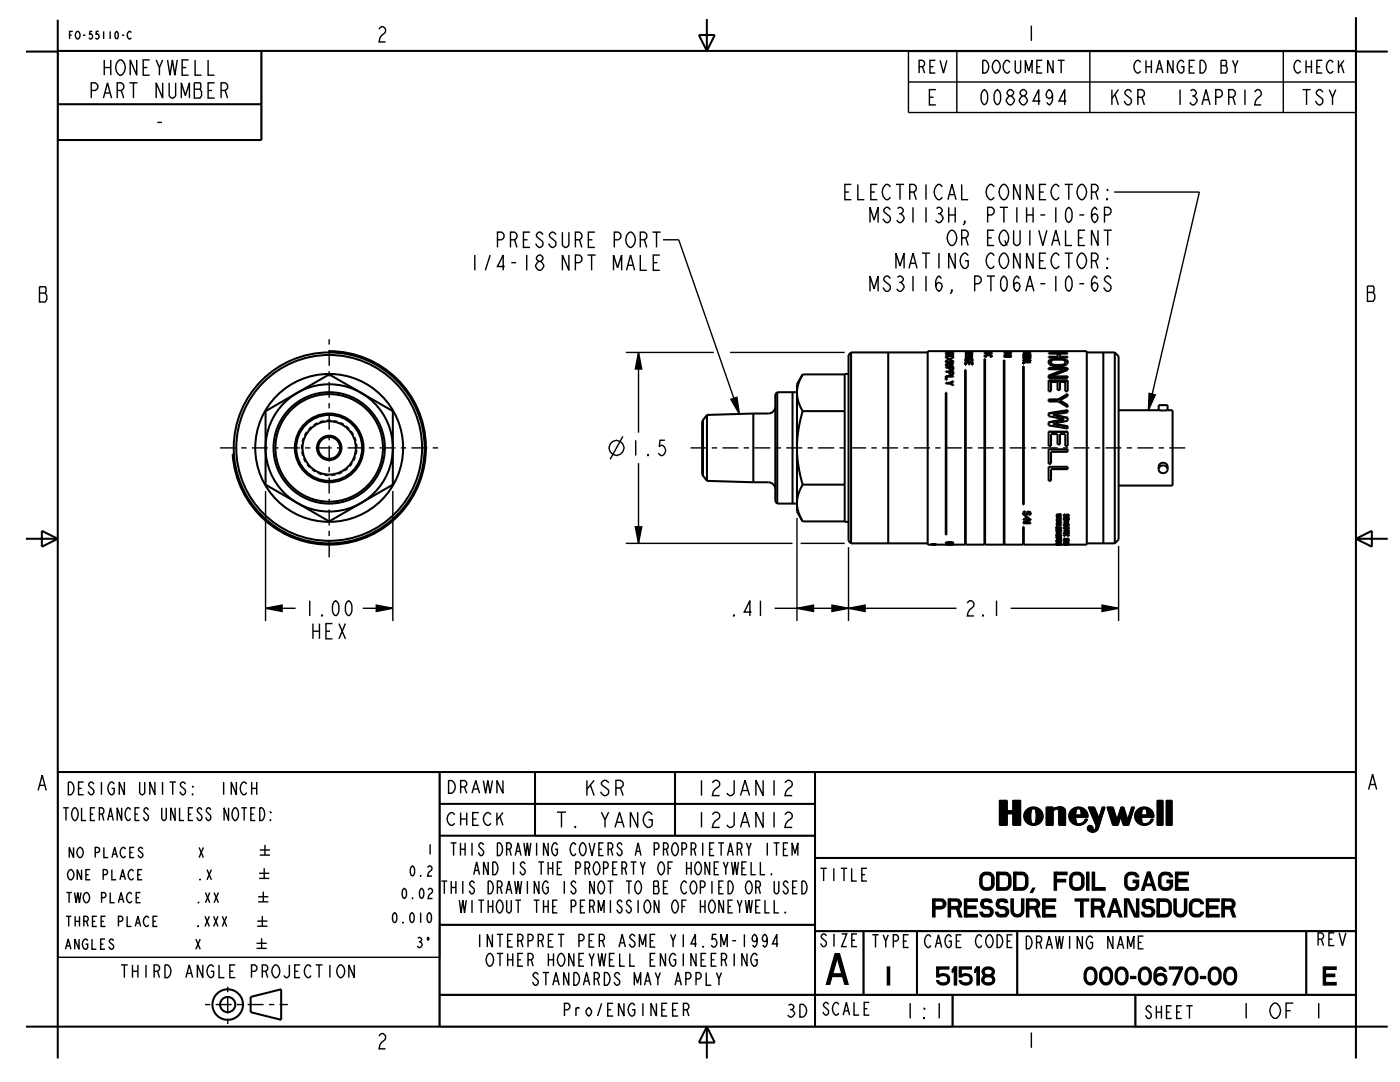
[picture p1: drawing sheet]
<svg xmlns="http://www.w3.org/2000/svg" width="279mm" height="216mm" viewBox="0 0 279 216" stroke-linecap="round" stroke-linejoin="round" font-family="sans-serif">
<defs><g id="words">
<text font-size="7.9" x="164.9" y="196.4">A</text>
<g font-size="4.6">
<text x="194.9" y="177.6">ODD, FOIL GAGE</text>
<text x="187.2" y="182.9">PRESSURE TRANSDUCER</text>
<text x="176.1" y="196.5">I</text>
<text x="185.3" y="196.5">51518</text>
<text x="214.8" y="196.5">000-0670-00</text>
<text x="264.1" y="196.5">E</text>
</g>
<g font-size="4">
<text x="75.1" y="8.4">2</text>
<text x="204.6" y="8.2">1</text>
<text x="21.1" y="15">HONEYWELL</text>
<text x="18.7" y="19.6">PART NUMBER</text>
<text x="184.9" y="20.9">E</text>
<text x="195.9" y="20.9">0088494</text>
<text x="221.6" y="20.9">KSR</text>
<text x="234.7" y="20.9">13APR12</text>
<text x="259.8" y="20.9">TSY</text>
<text x="30.7" y="25.9">-</text>
<text x="168" y="39.8">ELECTRICAL CONNECTOR:</text>
<text x="173.1" y="44.4">MS3113H, PTIH-10-6P</text>
<text x="93.5" y="53.9">1/4-18 NPT MALE</text>
<text x="98.6" y="49.4">PRESSURE PORT</text>
<text x="178.3" y="53.6">MATING CONNECTOR:</text>
<text x="188.7" y="49">OR EQUIVALENT</text>
<text x="173.1" y="58.1">MS3116, PT06A-10-6S</text>
<text x="7.5" y="60.3">B</text>
<text x="272.5" y="60.1">B</text>
<text x="125.6" y="90.9">1.5</text>
<text x="60.5" y="122.9">1.00</text>
<text x="145.3" y="122.9">.41</text>
<text x="192.4" y="122.9">2.1</text>
<text x="61.8" y="127.5">HEX</text>
<text x="7.2" y="157.7">A</text>
<text x="116.8" y="158.8">KSR</text>
<text x="139.4" y="158.8">12JAN12</text>
<text x="272.7" y="157.6">A</text>
<text x="111.4" y="165.1">T. YANG</text>
<text x="139.4" y="165.1">12JAN12</text>
<text x="180.9" y="203.2">1:1</text>
<text x="247.5" y="203.2">1</text>
<text x="253.8" y="203.2">OF</text>
<text x="262" y="203.2">1</text>
<text x="75.1" y="209.3">2</text>
<text x="204.6" y="209.1">1</text>
</g>
<g font-size="3.3">
<text x="183.2" y="14.6">REV</text>
<text x="196.3" y="14.6">DOCUMENT</text>
<text x="226.9" y="14.6">CHANGED BY</text>
<text x="258.4" y="14.6">CHECK</text>
<text x="13.1" y="158.6">DESIGN UNITS:</text>
<text x="43.6" y="158.6">INCH</text>
<text x="88.9" y="158.3">DRAWN</text>
<text x="12.3" y="163.7">TOLERANCES UNLESS NOTED:</text>
<text x="88.9" y="164.7">CHECK</text>
<text x="92.5" y="170.7">THIS DRAWING COVERS A PROPRIETARY ITEM</text>
<text x="90.8" y="178.3">THIS DRAWING IS NOT TO BE COPIED OR USED</text>
<text x="96.7" y="174.5">AND IS THE PROPERTY OF HONEYWELL.</text>
<text x="163.4" y="175.8">TITLE</text>
<text x="94.2" y="182.2">WITHOUT THE PERMISSION OF HONEYWELL.</text>
<text x="95.9" y="189">INTERPRET PER</text>
<text x="124.5" y="189">ASME Y14.5M-1994</text>
<text x="163.4" y="188.9">SIZE</text>
<text x="173.7" y="189.1">TYPE</text>
<text x="184.3" y="189.1">CAGE CODE</text>
<text x="204.3" y="189.3">DRAWING NAME</text>
<text x="262.5" y="188.7">REV</text>
<text x="99.1" y="192.8">OTHER HONEYWELL ENGINEERING</text>
<text x="107.5" y="196.6">STANDARDS MAY APPLY</text>
<text x="113.2" y="202.7">Pro/ENGINEER</text>
<text x="157" y="202.9">3D</text>
<text x="163.8" y="202.6">SCALE</text>
<text x="228.2" y="203.2">SHEET</text>
</g>
<text font-size="2" x="13.6" y="7.8">FO-55110-C</text>
</g></defs>
<g fill="none" stroke="#000" stroke-width=".28">
<path d="M11.5 10.2h40.7v17.7h-40.7zM26.2 6.5l-.3-.2a.8 .8 0 0 0-.5 .7 .8 .8 0 0 0 .5 .8l.3-.3M181.3 10.3h89.3v12.2h-89.3zM181.3 16.4h89.3M191 10.3v12.2M217.5 10.3v12.2M256.1 10.3v12.2M217.8 38.3h.8l.5-.5v-.5l-.5-.5h-.8v3M218.6 38.3l.5 1.5M220.9 39.6l.2 .2h-.2zM220.9 37.8h.2v.3zM222.4 38.3h17l-10.2 43.6"/>
<path d="M130.2 46.3h1.6M130.4 52.4h.8M131 46.3v3.1M131.7 50.9h-1.3v3h1.3M132.3 47.8h3.2l12 34.8M220.3 45.9h1.6M220.4 42.9h.8l.5-.5v-.5l-.5-.5h-.8v3M220.9 53.3l.2 .3h-.2zM220.9 51.5h.2v.3zM221.1 45.9v3.1M221.7 55.6l-.5-.5a.72 .72 0 0 0-.8 .7l.5 .6a1.05 1.05 0 0 1 .7 1.5l-.4 .2a1.05 1.05 0 0 1-.9-.7M124.9 70.3h17.5"/>
<path d="M127.4 70.3v16M127.4 70.3l.7 3.3h-1.3zM145.7 70.3h22.9M145.9 79.7l1.2-.4 .4 3.3zM229.3 78.5l1.3 .3-1.4 3.1zM53 98v25.9M78.4 98v25.9M124.3 87.1l-2.5 4.6M127.4 92.4v16M124.9 108.4h33.3M126.8 105.1h1.3l-.7 3.3zM159.1 103.3v20.6"/>
<path d="M159.8 108.4h8.8M169.3 109.2v14.7M223.2 108.9v15M53 121.4l3.3-.7v1.3zM53 121.4h6M72.4 121.4h6M75.1 120.7l3.3 .7-3.3 .6zM154.6 121.4h36.3M159.1 121.4l3.3-.7v1.3zM166 120.7l3.3 .7-3.3 .6zM169.3 121.4l3.3-.7v1.3zM201.7 121.4h21.5"/>
<path d="M219.9 120.7l3.3 .7-3.3 .6zM11.5 154.1h76.2v36.9h-76.2zM38.4 158.4l.1 .2h-.1zM38.4 156.9h.1v.2zM106.8 154.1h55.9v12.7h-55.9zM134.7 154.1v12.7M199.6 159.7l-.1 .1M199.7 159.7l-.2 .2M199.8 159.7l-.3 .3M199.9 159.7l-.4 .4M200 159.7l-.5 .6M200.1 159.7l-.6 .7"/>
<path d="M200.2 159.7l-.7 .8M200.3 159.7l-.8 .9M200.4 159.7l-.9 1M200.5 159.7l-1 1.1M200.7 159.7l-1.2 1.2M200.8 159.7l-1.3 1.3M200.9 159.7l-1.4 1.4M201 159.7l-1.5 1.5M201 159.8l-1.5 1.5M201 159.9l-1.5 1.5M202.1 159.7v2.1h-1.1v-2.1h-1.5v5M202.1 159.7h1.6"/>
<path d="M202.2 159.7h-.1M202.3 159.7l-.2 .1M202.4 159.7l-.3 .3M202.5 159.7l-.4 .4M202.6 159.7l-.5 .5M202.7 159.7l-.6 .6M202.8 159.7l-.7 .7M202.9 159.7l-.8 .8M203 159.7l-.9 .9M203.1 159.7l-1 1M203.3 159.7l-1.2 1.1M203.4 159.7l-1.3 1.2"/>
<path d="M203.5 159.7l-1.4 1.3M203.6 159.7l-1.5 1.4M203.7 159.7l-1.6 1.6M203.7 159.8l-1.6 1.6M203.7 159.9l-1.6 1.6M203.7 159.7v5h-1.6M230.9 159.7h1.2v5h-1.2zM231 159.7l-.1 .1M231.1 159.7l-.2 .2M231.2 159.7l-.3 .3M231.3 159.7l-.4 .4M231.4 159.7l-.5 .5"/>
<path d="M231.6 159.7l-.7 .6M231.7 159.7l-.8 .7M231.8 159.7l-.9 .8M231.9 159.7l-1 .9M232 159.7l-1.1 1.1M232.1 159.7l-1.2 1.2M232.1 159.8l-1.2 1.2M232.1 159.9l-1.2 1.2M232.8 159.7h1.1v5h-1.1zM232.9 159.7l-.1 .1M233 159.7l-.2 .2M233.1 159.7l-.3 .3"/>
<path d="M233.2 159.7l-.4 .4M233.3 159.7l-.5 .5M233.4 159.7l-.6 .6M233.5 159.7l-.7 .8M233.6 159.7l-.8 .9M233.7 159.7l-.9 1M233.8 159.7l-1 1.1M233.9 159.7l-1.1 1.2M233.9 159.8l-1.1 1.2M233.9 160l-1.1 1.1M13.3 178.1h1M13.8 173.7l.2-.2a1.06 1.06 0 0 1 .8 1 1.06 1.06 0 0 1-.8 1.1l-.2-.2a1.27 1.27 0 0 1 0-1.7z"/>
<path d="M13.8 178.1v2M14.7 169.1v2l-.9-2v2M14.9 178.1l.3 2 .3-2 .3 2 .4-2M15.7 169.3l.2-.2a1.06 1.06 0 0 1 .7 1 1.06 1.06 0 0 1-.7 1l-.2-.1a1.27 1.27 0 0 1 0-1.7zM16.3 173.5v2.1l-.9-2.1v2.1M16.9 178.3l.2-.2a1.06 1.06 0 0 1 .8 1 1.06 1.06 0 0 1-.8 1l-.2-.1a1.27 1.27 0 0 1 0-1.7zM17.1 174.5h.6M18 173.5h-.9v2.1h.9M19 170.1h.5l.4-.3v-.4l-.4-.3h-.5v2M20.3 179.1h.5l.3-.3v-.4l-.3-.3h-.5v2M20.6 174.5h.5l.4-.3v-.3l-.4-.4h-.5v2.1M20.7 169.1v2h.9"/>
<path d="M22 178.1v2h.9M22.3 173.5v2.1h.9M22.4 171.1l.5-2 .5 2M22.6 170.4h.6M23.8 179.5h.7M23.9 175.6l.6-2.1 .5 2.1M24.2 174.9h.6M25 169.4l-.3-.3a1.06 1.06 0 0 0-.7 1 1.06 1.06 0 0 0 .7 1l.3-.3M25.9 170.1h.6M26.3 178.4l-.3-.3a1.06 1.06 0 0 0-.8 1 1.06 1.06 0 0 0 .8 1l.3-.3M26.6 173.9l-.3-.4a1.06 1.06 0 0 0-.7 1 1.06 1.06 0 0 0 .7 1.1l.3-.4M26.8 169.1h-.9v2h.9"/>
<path d="M27.2 179.1h.5M27.5 174.5h.5M28 178.1h-.8v2h.8M28.4 173.5h-.9v2.1h.9M28.5 169.4l-.3-.3a.48 .48 0 0 0-.6 .5l.4 .3a.59 .59 0 0 1 .5 .6 .59 .59 0 0 1-.5 .6l-.5-.5M39.6 180l.1 .1zM39.7 169.1l.9 2M39.9 175.4l.1 .2zM40.6 169.1l-.9 2M41 178.1l.9 2M41.3 173.5l.9 2.1M41.9 178.1l-.9 2"/>
<path d="M42.2 173.5l-.9 2.1M42.7 178.1l.9 2M43.6 178.1l-.9 2M51.5 178.9h2.1M51.5 180h2.1M51.7 174.3h2M51.7 175.3h2M51.8 161.2a.78 .78 0 0 1 .9 .6 1.71 1.71 0 0 1-.4 1.9h-.5zM51.9 169.6h2M51.9 170.6h2M52.5 177.9v2.1M52.7 173.2v2.1"/>
<path d="M52.9 168.6v2M54 163.5l.1 .2zM54 162l.1 .2zM80.5 177.4l.2-.1a1.32 1.32 0 0 1 0 2 1.38 1.38 0 0 1-.2-1.9zM82.1 173l.2-.2a1.32 1.32 0 0 1 0 2 1.38 1.38 0 0 1-.2-1.8zM82.3 179.1l.1 .2zM83.9 174.6l.1 .2zM83.9 177.4l.2-.1a1.32 1.32 0 0 1 0 2 1.38 1.38 0 0 1-.2-1.9zM85.3 173.1l.4-.3h.2l.3 .3a.78 .78 0 0 1-.5 .9l-.4 .8h.9M85.4 177.6l.4-.3h.2l.3 .3a.78 .78 0 0 1-.5 .8l-.4 .9h.9M85.8 168.5v2M88.1 175.8h1.2"/>
<path d="M88.7 175.8v2.5M89.9 168.2h1.2M90.5 168.2v2.5M91.7 179.6l.3 2.6 .4-2.6 .3 2.6 .4-2.6M94.5 174.5l.6-2.5 .6 2.5M94.8 173.7h.7M106.8 160.4h55.9M153.9 174.3l.2 .2h-.2zM158.1 170.7v-2.5l.6 2.1 .5-2.1v2.5M160 175.8a.8 .8 0 0 1 1 .6 1.67 1.67 0 0 1-.5 1.9h-.5zM199.5 164.7h1.5v-2.3h1.1v2.3M201 163.4l-1.3 1.3"/>
<path d="M201 164.7h.1M201 164.1l-.6 .6M201 164.4l-.2 .3M201 164l-.7 .7M201 163.2l-1.5 1.5M201 160l-1.5 1.5M201 160.1l-1.5 1.6M201 160.2l-1.5 1.6M201 160.3l-1.5 1.6M201 160.5l-1.5 1.5M201 160.6l-1.5 1.5M201 160.7l-1.5 1.5"/>
<path d="M201 160.8l-1.5 1.5M201 160.9l-1.5 1.5M201 161l-1.5 1.5M201 161.1l-1.5 1.5M201 161.2l-1.5 1.5M201 161.3l-1.5 1.5M201 161.4l-1.5 1.6M201 161.5l-1.5 1.6M201 161.6l-1.5 1.6M201 161.7l-1.5 1.6M201 162.5l-1.5 1.5M201 162.6l-1.5 1.5"/>
<path d="M201 162.7l-1.5 1.5M201 162.8l-1.5 1.6M201 162.9l-1.5 1.6M201 163l-1.5 1.6M201 163.5l-1.2 1.2M201 163.8l-.9 .9M201 164.6l-.1 .1M201 163.3l-1.4 1.4M201 163.6l-1.1 1.1M201 163.9l-.8 .8M201 164.2l-.4 .5M201 163.7l-1 1"/>
<path d="M201 164.3l-.3 .4M201.1 161.8l-1.6 1.6M201.2 161.8l-1.7 1.7M201.3 161.8l-1.8 1.8M201.4 161.8l-1.9 1.9M201.5 161.8l-2 2M201.6 161.8l-2.1 2.1M201.7 161.8l-.6 .6M201.8 161.8l-.6 .6M201.9 161.8l-.5 .6M202 161.8l-.5 .6M203.7 160.8l-1.6 1.6"/>
<path d="M203.7 163.3l-1.4 1.4M203.7 164.4l-.3 .3M203.7 160.5l-1.9 1.9M203.7 160l-1.6 1.6M203.7 160.2l-1.6 1.5M203.7 160.3l-2.1 2.1M203.7 160.9l-1.6 1.5M203.7 161l-1.6 1.5M203.7 161.1l-1.6 1.6M203.7 161.2l-1.6 1.6M203.7 161.3l-1.6 1.6M203.7 161.5l-1.6 1.5"/>
<path d="M203.7 161.6l-1.6 1.5M203.7 161.7l-1.6 1.5M203.7 161.8l-1.6 1.5M203.7 161.9l-1.6 1.5M203.7 162l-1.6 1.5M203.7 162.1l-1.6 1.5M203.7 162.2l-1.6 1.5M203.7 162.3l-1.6 1.5M203.7 162.4l-1.6 1.6M203.7 162.5l-1.6 1.6M203.7 162.6l-1.6 1.6M203.7 162.7l-1.6 1.6"/>
<path d="M203.7 162.9l-1.6 1.5M203.7 163l-1.6 1.5M203.7 163.1l-1.6 1.5M203.7 160.6l-1.8 1.8M203.7 163.7l-1 1M203.7 164l-.7 .7M203.7 164.5l-.2 .2M203.7 163.2l-1.5 1.5M203.7 160.4l-2 2M203.7 163.5l-1.2 1.2M203.7 160.7l-1.7 1.7M203.7 163.8l-.9 .9"/>
<path d="M203.7 164.2l-.6 .5M203.7 164.6l-.1 .1M203.7 163.6l-1.1 1.1M203.7 163.9l-.8 .8M203.7 164.3l-.4 .4M203.7 163.4l-1.3 1.3M205.1 161.4l-.4 .4M205.4 161.3l-.9 .8M205.6 161.2l-1.2 1.1M205.7 162.9l-1 1M205.7 162.8l-1.1 1M205.7 163l-1 .9"/>
<path d="M205.7 162.7l-1.1 1.1M205.7 163.1l-.9 .9M205.7 162.5l-1.1 1.2M205.7 163.2l-.9 .9M205.7 163.3l-.8 .8M205.7 162.4l-1.2 1.2M205.7 163.4l-.8 .8M205.7 162.3l-1.2 1.2M205.7 161.1l-1.3 1.4M205.7 163.5l-.7 .7M205.7 162.2l-1.2 1.3M205.7 163.6l-.6 .7"/>
<path d="M205.8 162.1l-1.4 1.3M205.8 163.7l-.7 .6M205.8 161.9l-1.4 1.4M205.8 163.8l-.6 .6M205.8 163.9l-.5 .5M205.8 161.8l-1.4 1.4M205.8 164l-.5 .4M205.8 161.7l-1.4 1.4M205.8 164.1l.4 .3M205.8 164.1l-.4 .4M205.9 164.1l-.4 .4M205.9 161.1l-1.5 1.5"/>
<path d="M205.9 164.2l-.3 .3M205.9 164.3l-.3 .3M206 161.1l-1.6 1.6M206 164.3l-.3 .3M206.1 164.3l-.3 .3M206.1 161.1l-1.8 1.7M206.2 164.4l-.3 .2M206.2 161l-1.9 1.9M206.2 164.4l-.2 .2M206.2 161.3l.5 .4M206.2 161.3l-.1 .1a3.1 3.1 0 0 0-.3 2.7M206.3 161.1l-1.9 1.9"/>
<path d="M206.4 164.3l-.3 .4M206.4 161.1l-.3 .3M206.5 161.1l-.2 .2M206.6 161.1l-.3 .3M206.7 164.1l-.5 .3M206.7 161.7l.1 1.4-.1 1M206.7 161.1l-.3 .3M206.8 161.1l-.3 .3M206.9 161.2l-.3 .3M207 161.2l-.4 .3M207 161.2l-.3 .4M207.1 161.3l-.4 .4"/>
<path d="M207.2 161.3l-.5 .5M207.3 161.3l-.6 .6M207.3 161.4l-.6 .6M207.4 161.4l-.7 .7M207.4 161.5l-.6 .7M207.5 161.5l-.7 .8M207.6 161.6l-.8 .7M207.6 161.6l-.8 .8M207.7 161.7l-.9 .8M207.7 161.7l-.9 .9M207.7 164l-.2 .2M207.8 161.8l-1 .9"/>
<path d="M207.8 161.8l-1 1M207.9 161.9l-1.1 1.1M207.9 162l-1.1 1.1M207.9 162l-1.1 1.2M208 163.6l-.9 .9M208 162.1l-1.2 1.2M208 162.2l-1.2 1.2M208 163.5l-1 1M208 162.3l-1.2 1.3M208.1 162.3l-1.4 1.4M208.1 162.4l-1.4 1.4M208.1 163.3l-1.3 1.3"/>
<path d="M208.1 162.5l-1.4 1.4M208.1 163.2l-1.4 1.4M208.1 162.6l-1.4 1.4M208.1 163l-1.6 1.6M208.1 162.7l-1.9 2M208.2 162.8l-1.9 1.9M208.2 162.9l-1.8 1.8M208.8 161v3.7M208.8 161h1.4M208.8 161h.1M208.9 161l-.1 .2M209 161l-.2 .3"/>
<path d="M209.2 161l-.4 .4M209.3 161l-.5 .5M209.4 161l-.6 .6M209.5 161l-.7 .7M209.6 161l-.8 .8M209.7 161l-.9 .9M209.8 161l-1 1M209.9 161l-1.1 1.1M210 161l-1.2 1.2M210.1 161l-1.3 1.3M210.2 164.2l-.5 .5M210.2 163.5l-1.2 1.2"/>
<path d="M210.2 164.6l-.1 .1M210.2 163.9l-.8 .8M210.2 161.9l-1.4 1.3M210.2 162l-1.4 1.3M210.2 162.1l-1.4 1.3M210.2 162.2l-1.4 1.3M210.2 162.3l-1.4 1.3M210.2 162.4l-1.4 1.3M210.2 162.5l-1.4 1.4M210.2 162.6l-1.4 1.4M210.2 162.7l-1.4 1.4M210.2 162.8l-1.4 1.4"/>
<path d="M210.2 163l-1.4 1.3M210.2 163.1l-1.4 1.3M210.2 163.2l-1.4 1.3M210.2 163.3l-1.4 1.3M210.2 164.4l-.4 .3M210.2 163.4l-1.3 1.3M210.2 163.7l-1 1M210.2 164l-.7 .7M210.2 164.5l-.2 .2M210.2 163.8l-.9 .9M210.2 164.1l-.6 .6M210.2 163.6l-1.1 1.1"/>
<path d="M210.2 161.1l-1.4 1.4M210.2 161.2l-1.4 1.4M210.2 161.3l-1.4 1.4M210.2 161v.4l1.4-.4 .5 .1 .4 .3 .1 .5v2.8h-1.3v-2.8M210.2 161.4l-1.4 1.4M210.5 161.3l-1.7 1.6M210.5 161.6l-.3 .2v2.9h-1.4M210.6 161.2l-1.8 1.8M210.8 161.1l-2 2M210.9 161.1l-.5 .5M211.1 161.1l-.5 .4M211.2 161l-.4 .5"/>
<path d="M211.3 161l-.4 .5M211.5 161l-.5 .5M211.6 161l-.5 .5M211.7 161l-.6 .6 .2 .4 .9-.9M211.8 161l-.6 .6M211.9 161l-.7 .7M212 161.1l-.7 .6M212 161.1l-.7 .7M212.1 161.1l-.8 .8M212.3 161.2l-1 .9M212.3 161.2l-1 1M212.4 161.3l-1.1 1"/>
<path d="M212.4 161.3l-1.1 1.2M212.5 161.4l-1.2 1.2M212.5 161.5l-1.2 1.2M212.6 161.5l-1.3 1.3M212.6 161.6l-1.3 1.3M212.6 161.7l-1.3 1.3M212.6 161.8l-1.3 1.3M212.6 161.9l-1.3 1.3M212.6 163.4l-1.2 1.3M212.6 164.1l-.5 .6M212.6 164.5l-.2 .2M212.6 163.5l-1.1 1.2"/>
<path d="M212.6 163.8l-.8 .9M212.6 164.6l-.1 .1M212.6 163.6l-1 1.1M212.6 164.3l-.4 .4M212.6 163.9l-.7 .8M212.6 162l-1.3 1.3M212.6 162.1l-1.3 1.3M212.6 162.2l-1.3 1.3M212.6 162.3l-1.3 1.3M212.6 162.4l-1.3 1.4M212.6 162.5l-1.3 1.4M212.6 162.6l-1.3 1.4"/>
<path d="M212.6 162.7l-1.3 1.4M212.6 162.8l-1.3 1.4M212.6 163l-1.3 1.3M212.6 163.1l-1.3 1.3M212.6 163.2l-1.3 1.3M212.6 163.3l-1.3 1.3M212.6 164l-.6 .7M212.6 164.4l-.3 .3M212.6 163.7l-.9 1M214 161.5l-.3 .3M214.3 161.3l-.8 .8M214.5 161.2l-1.1 1.1"/>
<path d="M214.7 163.1l-.9 .9M214.7 162.6l-1.2 1.1M214.7 163.2l-.9 .9M214.7 162.4l-1.2 1.2M214.7 163.3l-.8 .8M214.7 162.3l-1.2 1.2M214.7 163.4l-.8 .8M214.7 161.1l-1.3 1.3M214.7 163.5l-.7 .7M214.7 162.2l-1.3 1.3M214.7 162.6l-1.1 1.2M214.7 163.6l-.7 .7"/>
<path d="M214.7 162.1l-1.3 1.3M214.7 163.7l-.6 .6M214.7 162l-1.3 1.3M214.7 163.8l-.5 .6M214.7 163.9l-.5 .5M214.7 161.8l-1.3 1.4M214.8 164l-.5 .4M214.8 161.7l-1.4 1.4M214.8 164.1l.4 .3M214.8 164.1l-.4 .4M214.8 162.6l-1.2 1.2M214.8 161.1l-1.4 1.5"/>
<path d="M214.9 164.2l-.4 .3M214.9 162.6l-1.2 1.3M214.9 164.3l-.3 .3M215 161.1l-1.7 1.6M215 164.3l-.3 .3M215 162.6l-1.3 1.3M215.1 164.3l-.3 .3M215.1 161.1l-1.8 1.7M215.1 162.6l-.4 .5M215.1 164.4l-.2 .2M215.2 161.1l-1.9 1.8M215.2 164.4l-.2 .2"/>
<path d="M215.2 161.3l.5 .4M215.2 161.3l-.4 .4-.1 .9h1.1l-.1-.9M215.2 162.6l-.4 .5M215.3 161.1l-2 1.9M215.3 164.4l-.2 .3M215.3 162.6l-.4 .5M215.4 161.1l-.3 .3M215.5 162.6l-.5 .5M215.5 164.4l-.4 .3M215.5 161.1l-.3 .2M215.6 162.6l-.5 .5M215.6 164.3l-.3 .4"/>
<path d="M215.6 161.1l-.3 .3M215.7 162.6l-.5 .5M215.7 161.1l-.3 .3M215.7 164.3l-.3 .4M215.8 161.1l-.3 .3M215.8 161.2l-.3 .3M215.9 164.3l-.4 .3M215.9 161.2l-.3 .3M216 161.2l-.4 .4M216.1 164.2l-.5 .4M216.1 161.3l-.4 .4M216.2 161.3l-.5 .5"/>
<path d="M216.3 161.4l-.6 .5M216.4 161.4l-.7 .6M216.4 161.4l-.6 .7M216.5 161.5l-.7 .7M216.5 161.6l-.7 .7M216.6 161.6l-.8 .8M216.6 161.7l-.8 .8M216.7 163.5l-.2 .1M216.7 161.7l-1.3 1.4M216.7 161.8l-1.2 1.3M216.8 161.8l-1.2 1.3M216.8 163.5l-.3 .3"/>
<path d="M216.8 163.9l-.4 .4M216.8 161.9l-1.1 1.2M216.9 162l-1.1 1.1M216.9 163.5l-1.1 1.1M216.9 162l-1 1.1M216.9 163.6l-.8 .9M217 162.1l-1 1M217 162.2l-.9 .9M217 163.5l-1.1 1M217 162.3l-.8 .8M217 163.5h-.4l-.2 .3-.4 .4-.8 .2M217 163.5l-.5 .7-.9 .4h-.9l-.8-.5-.5-.8v-.9l.5-.8 .8-.5h.9l.8 .3 .5 .6 .2 .8v.3h-2.4l.1 1"/>
<path d="M217 162.3l-.7 .8M217.1 162.4l-.7 .7M217.1 162.5l-.6 .6M217.1 162.6l-.4 .5M217.1 162.7l-.3 .4M217.1 162.8l-.2 .3M217.1 162.9l-.1 .2M217.1 163v.1M217.3 161l-.1 .1M217.4 161l-.2 .2M217.4 164.8l-.3 .3M217.5 161l-.2 .2"/>
<path d="M217.5 164.8l-.5 .5M217.6 161l-.3 .3M217.7 164.7l-.7 .7M217.7 164.7l.4 .3 .1 .3M217.7 164.7a.57 .57 0 0 0-.6 .4 .57 .57 0 0 0 .1 .7M217.7 161l-.4 .4M217.8 164.8l-.8 .7M217.8 161l-.4 .5M217.8 164.8l-.7 .7M217.9 164.8l-.8 .8M217.9 161l-.5 .5M218 164.9l-.8 .8"/>
<path d="M218 161l-.6 .6M218.1 165l-.8 .8M218.1 165.1l-.8 .7M218.1 165.2l-.7 .7M218.1 161l-.6 .7M218.1 165.5l-.5 .5M218.1 165.6l-.4 .4M218.1 165.2l-.6 .7M218.1 165.3l-.5 .6M218.2 165.3h.1M218.2 165.3v.4l.4-.3M218.2 165.6l-.4 .4"/>
<path d="M218.2 161l-.7 .8M218.3 165.7l-.4 .3M218.3 161l-.8 .8M218.4 161.1l-.8 .8M218.4 165.6l-.4 .4M218.4 161.2l-.8 .8M218.5 161.2l-.9 .9M218.5 161.3l-.8 .9M218.5 161.4l-.8 .8M218.6 161.5l-.9 .8M218.6 161.5l-.8 .9M218.6 161.6l-.8 .9"/>
<path d="M218.7 161.7l-.9 .8M218.7 161.8l-.8 .8M218.7 161.8l-.8 .9M218.8 161.9l-.9 .9M218.8 164.9l-.2 .5M218.8 164.9l-1.6-3.9h1.2l.9 2.2 .7-2.2h.5l-1.3 4.2a1.22 1.22 0 0 1-2 .6M218.8 162l-.9 .8M218.8 162.1l-.8 .8M218.9 162.1l-.9 .9M218.9 162.2l-.9 .9M218.9 162.3l-.8 .8M219 162.4l-.9 .8"/>
<path d="M219 162.5l-.9 .8M219 162.5l-.8 .9M219 165.5l-.2 .3M219 162.6l-.8 .9M219.1 162.7l-.9 .8M219.1 162.8l-.8 .8M219.1 162.8l-.8 .9M219.2 165.3l-.7 .7M219.2 162.9l-.9 .9M219.2 163l-.8 .8M219.2 163.1l-.8 .8M219.2 165.1l-.8 .9"/>
<path d="M219.3 163.1l-.9 .9M219.3 164.9l-1.1 1.1M219.3 164.8l-1.2 1.2M219.4 164.6l-.8 .8M219.4 164.5l-.7 .7M219.5 164.3l-.8 .8M219.5 164.2l-.7 .7M219.6 164l-.8 .8M219.6 163.8l-.9 1M219.7 163.7l-1 1M219.7 163.5l-1 1.1M219.8 163.4l-1.2 1.1"/>
<path d="M219.8 163.2l-1.2 1.2M219.9 163.1l-1.3 1.3M219.9 162.9l-1.4 1.4M220 162.7l-1.5 1.5M220 162.6l-1.5 1.5M220.1 161l-.1 .1M220.1 162.4l-1.6 1.7M220.1 162.3l-.7 .7M220.2 161l-.3 .3M220.2 162.1l-.8 .8M220.2 161.9l-.7 .8M220.3 161l-.4 .4"/>
<path d="M220.3 161.8l-.8 .8M220.3 161.6l-.7 .8M220.4 161l-.6 .6M220.4 161.5l-.8 .7M220.4 161.3l-.7 .8M220.5 161.2l-.8 .7M220.5 161l-.7 .8M221 161v.1M221.1 161l-.1 .2M221.3 161l-.3 .3M221.4 161l-.4 .4M221.5 161l-.4 .5"/>
<path d="M221.6 161l-.5 .5M221.7 161l-.6 .6M221.8 161l-.7 .7M221.9 161l-.7 .8M222 161l-.8 .9M222.1 161l-.9 1M222.1 161h-1.2l1.2 3.7h1l.6-1.8 .5 1.8M222.1 161l.8 2.6 .8-2.6M222.2 161.1l-1 .9M222.2 161.2l-.9 .9M222.2 161.3l-.9 .9M222.2 161.4l-.9 .9"/>
<path d="M222.3 161.4l-1 1M222.3 161.5l-.9 .9M222.3 161.6l-.9 .9M222.3 161.7l-.9 .9M222.4 161.8l-1 .9M222.4 161.9l-.9 .9M222.4 161.9l-.9 1M222.4 162l-.9 .9M222.5 162.1l-.9 .9M222.5 162.2l-.9 .9M222.5 162.3l-.9 .9M222.5 162.4l-.9 .9"/>
<path d="M222.6 162.4l-.9 .9M222.6 162.5l-.9 .9M222.6 162.6l-.9 .9M222.6 162.7l-.9 .9M222.7 162.8l-.9 .9M222.7 162.8l-.9 1M222.7 162.9l-.9 .9M222.8 163l-1 .9M222.8 163.1l-.9 .9M222.8 163.2l-.9 .9M222.8 163.3l-.9 .9M222.9 163.3l-1 .9"/>
<path d="M222.9 163.4l-.9 .9M222.9 163.5l-.9 .9M223.1 164.6l-.1 .1M223.2 164.4l-.3 .3M223.2 164.2l-.4 .5M223.3 164.1l-.6 .6M223.3 163.9l-.7 .8M223.4 163.8l-.9 .9M223.4 163.6l-1 1.1M223.5 163.4l-1.2 1.3M223.5 163.3l-1.3 1.4M223.6 163.1l-1.5 1.6"/>
<path d="M223.7 161h.6M223.7 161v.1M223.8 161l-.1 .2M224 161l-.4 .4M224.1 161l-.5 .5M224.2 161l-.7 .7M224.3 161l.8 2.6 .8-2.6h.5l-1.2 3.7h-1M224.3 161.1l-.8 .7M224.3 161.1l-.9 .9M224.3 161.2l-.9 1M224.3 161.3l-1 1M224.4 161.4l-1.1 1.1"/>
<path d="M224.4 161.5l-1.2 1.1M224.4 161.6l-1.2 1.2M224.4 161.6l-1.3 1.3M224.5 161.7l-1.4 1.4M224.5 161.8l-1.5 1.5M224.5 161.9l-1.5 1.5M224.5 162l-2.5 2.5M224.6 162l-2.6 2.6M224.6 162.1l-.9 .9M224.6 162.2l-.9 .9M224.7 162.3l-1 .9M224.7 162.4l-.9 .9"/>
<path d="M224.7 162.5l-.9 .9M224.7 162.5l-.9 1M224.8 162.6l-1 .9M224.8 162.7l-.9 .9M224.8 162.8l-.9 .9M224.8 162.9l-.9 .9M224.9 163l-1 .9M224.9 163l-.9 .9M224.9 163.1l-.9 .9M224.9 163.2l-.9 .9M225 163.3l-1 .9M225 163.4l-.9 .9"/>
<path d="M225 163.4l-.9 1M225 163.5l-.9 .9M225.3 164.6l-.1 .1M225.3 164.4l-.2 .3M225.4 164.3l-.4 .4M225.4 164.1l-.5 .6M225.5 164l-.7 .7M225.5 163.8l-.9 .9M225.6 163.7l-1.1 1M225.6 163.5l-1.2 1.2M225.7 163.3l-1.4 1.4M225.7 163.2l-1.5 1.5"/>
<path d="M225.8 163l-1.6 1.6M225.8 162.9l-1.6 1.6M225.9 162.7l-.8 .8M225.9 161l-.1 .1M225.9 162.6l-.8 .7M226 162.4l-.8 .8M226 161l-.2 .3M226 162.2l-.8 .8M226.1 162.1l-.8 .7M226.1 161.9l-.8 .8M226.1 161l-.4 .4M226.2 161.8l-.8 .7"/>
<path d="M226.2 161.6l-.8 .8M226.2 161l-.5 .6M226.3 161.4l-.8 .8M226.3 161.3l-.8 .7M226.3 161l-.7 .7M226.4 161.1l-.8 .8M227 161.6l.8-.5h1l.8 .4 .5 .7 .2 .9h-2.5v.5a.75 .75 0 0 0 1.1 .7l.6-.4 .2-.4h.5l-.5 .6-.7 .5-.8 .1-.8-.3-.6-.5-.3-.8v-.8zM227.3 161.3l-.6 .6M227.5 161.2l-.9 1M227.7 161.2l-1.1 1.1M227.8 162.6l-1.1 1.1M227.8 163.1l-.9 .9"/>
<path d="M227.8 162.5l-1.1 1.1M227.8 163.2l-.8 .9M227.8 163.3l-.8 .8M227.8 162.4l-1.2 1.2M227.8 163.4l-.7 .8M227.8 162.3l-1.2 1.2M227.8 163.5l-.7 .7M227.8 162.1l-1.2 1.3M227.8 163.6l-.6 .7M227.9 162l-1.4 1.3M227.9 163.7l-.6 .6M227.9 163.8l-.6 .6"/>
<path d="M227.9 161.1l-1.4 1.4M227.9 162.6l-1.2 1.2M227.9 161.9l-1.4 1.3M227.9 163.9l-.5 .5M227.9 161.7l-1.4 1.5M227.9 164l-.4 .5M227.9 164.1l-.4 .4M228 164.1l-.4 .4M228 162.6l-1.2 1.2M228 161.5a.48 .48 0 0 1 .8 .2l.1 .9h-1.1zM228 161.1l-1.5 1.5M228 164.2l-.3 .3"/>
<path d="M228 161.5l-1.5 1.6M228.1 164.3l-.3 .3M228.1 162.6l-1.3 1.3M228.2 161.1l-1.7 1.6M228.2 162.6l-1.3 1.4M228.2 164.3l-.3 .3M228.3 161.1l-1.8 1.8M228.3 164.4l-.3 .2M228.3 162.6l-.4 .5M228.4 161.1l-1.9 1.9M228.4 164.4l-.3 .2M228.4 162.6l-.4 .5"/>
<path d="M228.5 161.1l-.4 .3M228.5 164.4l-.3 .3M228.5 162.6l-.4 .5M228.6 161.1l-.3 .3M228.6 162.6l-.4 .5M228.6 164.4l-.3 .3M228.7 161.1l-.3 .3M228.7 162.6l-.4 .5M228.8 164.3l-.4 .4M228.8 161.1l-.3 .3M228.9 161.1l-.3 .3M228.9 162.6l-.5 .5"/>
<path d="M228.9 164.3l-.3 .4M229 161.2l-.3 .3M229.1 164.2l-.4 .4M229.1 161.2l-.4 .4M229.2 161.2l-.4 .4M229.2 161.3l-.4 .4M229.3 161.3l-.5 .5M229.4 164.1l-.6 .5M229.4 161.3l-.5 .6M229.5 161.4l-.6 .6M229.5 161.4l-.6 .7M229.6 161.5l-.7 .7"/>
<path d="M229.6 161.5l-.7 .8M229.7 161.6l-.8 .8M229.7 161.6l-.8 .9M229.8 163.5h-.1M229.8 161.7l-.9 .9M229.9 161.7l-1.4 1.4M229.9 163.5l-.2 .2M229.9 161.8l-1.3 1.3M229.9 161.9l-1.1 1.2M230 163.5l-.5 .4M230 161.9l-1.1 1.2M230 162l-1 1.1"/>
<path d="M230 163.7l-.7 .7M230.1 162.1l-1 1M230.1 163.5l-1.1 1.1M230.1 162.1l-.9 1M230.1 162.2l-.8 .9M230.2 163.5l-1.1 1M230.2 162.3l-.8 .8M230.2 162.4l-.7 .7M230.2 162.5l-.6 .6M230.2 162.5l-.5 .6M230.3 162.6l-.5 .5M230.3 162.7l-.4 .4"/>
<path d="M230.3 162.8l-.2 .3M230.3 162.9l-.1 .2M232.1 164l-.6 .7M232.1 163.7l-1 1M232.1 164.1l-.5 .6M232.1 164.5l-.2 .2M232.1 163.8l-.9 .9M232.1 164.6l-.1 .1M232.1 160l-1.2 1.2M232.1 160.2l-1.2 1.1M232.1 160.3l-1.2 1.1M232.1 160.4l-1.2 1.1"/>
<path d="M232.1 160.5l-1.2 1.1M232.1 160.6l-1.2 1.1M232.1 160.7l-1.2 1.1M232.1 160.8l-1.2 1.1M232.1 160.9l-1.2 1.2M232.1 161l-1.2 1.2M232.1 161.1l-1.2 1.2M232.1 161.2l-1.2 1.2M232.1 161.3l-1.2 1.2M232.1 161.4l-1.2 1.2M232.1 161.6l-1.2 1.1M232.1 161.7l-1.2 1.1"/>
<path d="M232.1 161.8l-1.2 1.1M232.1 161.9l-1.2 1.1M232.1 162l-1.2 1.1M232.1 162.1l-1.2 1.1M232.1 162.2l-1.2 1.2M232.1 162.3l-1.2 1.2M232.1 162.4l-1.2 1.2M232.1 162.5l-1.2 1.2M232.1 162.6l-1.2 1.2M232.1 162.7l-1.2 1.2M232.1 162.9l-1.2 1.1M232.1 163l-1.2 1.1"/>
<path d="M232.1 163.1l-1.2 1.1M232.1 163.2l-1.2 1.1M232.1 163.3l-1.2 1.1M232.1 163.4l-1.2 1.1M232.1 163.5l-1.2 1.1M232.1 163.6l-1.1 1.1M232.1 163.9l-.8 .8M232.1 164.3l-.4 .4M232.1 164.4l-.3 .3M233.9 164.3l-.4 .4M233.9 164.6l-.1 .1M233.9 164.1l-.6 .6"/>
<path d="M233.9 164.4l-.3 .3M233.9 163.7l-.9 1M233.9 160.1l-1.1 1.1M233.9 160.2l-1.1 1.1M233.9 160.3l-1.1 1.1M233.9 160.4l-1.1 1.1M233.9 160.5l-1.1 1.1M233.9 160.6l-1.1 1.2M233.9 160.7l-1.1 1.2M233.9 160.8l-1.1 1.2M233.9 160.9l-1.1 1.2M233.9 161l-1.1 1.2"/>
<path d="M233.9 161.1l-1.1 1.2M233.9 161.3l-1.1 1.1M233.9 161.4l-1.1 1.1M233.9 161.5l-1.1 1.1M233.9 161.6l-1.1 1.1M233.9 161.7l-1.1 1.1M233.9 161.8l-1.1 1.1M233.9 161.9l-1.1 1.1M233.9 162l-1.1 1.2M233.9 162.1l-1.1 1.2M233.9 162.2l-1.1 1.2M233.9 162.3l-1.1 1.2"/>
<path d="M233.9 162.4l-1.1 1.2M233.9 162.6l-1.1 1.1M233.9 162.7l-1.1 1.1M233.9 162.8l-1.1 1.1M233.9 162.9l-1.1 1.1M233.9 163l-1.1 1.1M233.9 163.1l-1.1 1.1M233.9 163.2l-1.1 1.1M233.9 163.3l-1.1 1.2M233.9 163.4l-1.1 1.2M233.9 163.5l-1.1 1.2M233.9 163.8l-.8 .9"/>
<path d="M233.9 164.2l-.5 .5M233.9 164.5l-.2 .2M233.9 163.6l-1 1.1M233.9 164l-.7 .7M13.1 189.4l.5-2 .6 2M13.2 182.8h1M13.3 188.7h.6M13.7 182.8v2.1M15 182.8v2.1M15 183.8h.9M15.8 187.4v2l-.9-2v2M15.9 182.8v2.1"/>
<path d="M16.7 183.8h.6l.3-.3v-.3l-.3-.4h-.6v2.1M17.3 183.8l.3 1.1M17.5 187.7l-.3-.3a1.06 1.06 0 0 0-.8 1 1.06 1.06 0 0 0 .8 1l.3-.3v-.7h-.4M18.4 187.4v2h.8M18.5 183.8h.5M19.3 182.8h-.8v2.1h.8M20.1 188.4h.5M20.2 183.8h.5M21 187.4h-.9v2h.9M21 182.8h-.8v2.1h.8M22.7 187.7l-.3-.3a.48 .48 0 0 0-.6 .5l.3 .3a.59 .59 0 0 1 .6 .6 .59 .59 0 0 1-.6 .6l-.4-.5M23.6 180.1l.6-2 .5 2"/>
<path d="M23.6 183.8h.6l.3-.3v-.3l-.3-.4h-.6v2.1M24.1 192.5h1.4M24.8 192.5v2.6M25.4 182.8v2.1h.8M26.4 192.5v2.6M26.4 193.8h1.1M27 184.9l.5-2.1 .6 2.1M27.2 184.2h.7M27.5 192.5v2.6M29.1 192.5v2.6M29.7 183.2l-.3-.4a1.06 1.06 0 0 0-.8 1 1.06 1.06 0 0 0 .8 1.1l.3-.4M30.5 183.8h.6"/>
<path d="M30.8 193.8h.6l.4-.4v-.4l-.4-.5h-.6v2.6M31.4 182.8h-.9v2.1h.9M31.4 193.8l.4 1.3M32.9 192.5a.92 .92 0 0 1 1.1 .7 1.53 1.53 0 0 1-.5 1.9h-.6zM37.1 195.1l.7-2.6 .6 2.6M37.4 194.2h.8M39.1 187.4l.9 2M39.5 184.7l.1 .2zM40 187.4l-.9 2M40.5 192.5v2.6l-1.1-2.6v2.6M40.9 182.8l.9 2.1M41.8 182.8l-.9 2.1"/>
<path d="M42.6 193l-.4-.5a1.38 1.38 0 0 0-1 1.2 1.38 1.38 0 0 0 .8 1.4h.2l.4-.4v-.9h-.5M42.6 182.8l.9 2.1M43.5 182.8l-.9 2.1M43.7 192.5v2.6h1.1M44.4 182.8l.8 2.1M45.2 182.8l-.8 2.1M45.9 193.8h.6M47 192.5h-1.1v2.6h1.1M50.2 193.8h.7l.4-.4v-.4l-.4-.5h-.7v2.6M51.2 188.2h2M51.2 189.2h2M51.3 183.8h2.1"/>
<path d="M51.3 184.8h2.1M52.2 187.2v2M52.3 193.8h.7l.4-.4v-.4l-.4-.5h-.7v2.6M52.4 182.8v2M53 193.8l.4 1.3M54.6 192.7l.3-.2a1.38 1.38 0 0 1 1 1.2 1.38 1.38 0 0 1-.7 1.4 1.37 1.37 0 0 1-.6-2.4zM57.7 192.5v2.2l-.4 .4h-.2l-.4-.4M58.8 193.8h.7M59.9 192.5h-1.1v2.6h1.1M62.1 193l-.4-.5a1.38 1.38 0 0 0-1 1.2 1.38 1.38 0 0 0 .7 1.4h.3l.4-.4M63 192.5h1.4M63.7 192.5v2.6"/>
<path d="M65.8 192.5v2.6M67.6 192.7l.3-.2a1.38 1.38 0 0 1 1 1.2 1.38 1.38 0 0 1-.8 1.4 1.37 1.37 0 0 1-.5-2.4zM70.7 192.5v2.6l-1.1-2.6v2.6M78.6 182.3l.2-.2a1.32 1.32 0 0 1 0 2 1.38 1.38 0 0 1-.2-1.8zM80.4 184l.1 .1zM82 182.3l.2-.2a1.32 1.32 0 0 1 0 2 1.38 1.38 0 0 1-.2-1.8zM83.4 187.2l.2-.1a.48 .48 0 0 1 .6 .5l-.4 .3a.56 .56 0 0 1 .4 .8 .56 .56 0 0 1-.8 .2l-.1-.1M83.6 187.9h.2M83.9 182.1v2M85.4 187.1l.2 .1-.1 .4-.2-.2zM85.5 182.3l.2-.2a1.32 1.32 0 0 1 0 2 1.38 1.38 0 0 1-.2-1.8zM87.7 198.5h183v6.4h-44.1v-6.4"/>
<path d="M97.4 190.5l.2-.3a1.33 1.33 0 0 1 .7 2.2l-.4 .4a1.33 1.33 0 0 1-.6-2.1zM107.4 194.5l-.4-.4a.58 .58 0 0 0-.6 .6l.4 .4a.8 .8 0 0 1 .6 .7 .8 .8 0 0 1-.4 .8 .84 .84 0 0 1-.7-.6M144 194.1l-.5 1.2M151.1 190.7l-.4-.5a1.33 1.33 0 0 0-.6 2.2l.4 .4 .5-.2 .1-.2v-.9h-.5M155.3 188.3h-1.2l.9-1.9v2.6M156.7 181.9l.1 .3h-.1zM162.7 184.5h-75v20.4h102.4v-6.4M162.7 185.8h107.9M172.3 185.8v12.7M183 185.8v12.7M202 186.5h-1v2.6h1M203 185.8v12.7"/>
<path d="M227.2 188.1h.6M228.2 186.8h-1v2.5h1M260.7 185.8v12.7M270.6 198.5v-27.3h-107.9v33.7"/>
<circle cx="123" cy="89.4" r="1.5"/>
<circle cx="206.2" cy="162.9" r="1.86"/>
</g>
<path d="M127.4 70.3l.7 3.3h-1.3zM145.9 79.7l1.2-.4 .4 3.3zM229.3 78.5l1.3 .3-1.4 3.1zM126.8 105.1h1.3l-.7 3.3zM53 121.4l3.3-.7v1.3zM75.1 120.7l3.3 .7-3.3 .6zM159.1 121.4l3.3-.7v1.3zM166 120.7l3.3 .7-3.3 .6zM169.3 121.4l3.3-.7v1.3zM219.9 120.7l3.3 .7-3.3 .6z" fill="#000"/>
<g fill="none" stroke="#000" stroke-width=".41">
<path d="M5.2 10.3h6.3M11.5 10.2h259.1M11.5 3.9v207.3M52.2 10.2v17.7h-40.7M139.5 7h3.2l-1.6 3.2zM141.1 3.8v6.4M270.6 10.3h6.4M270.6 3.4v207.8M11.5 20.8h40.7M65.7 70.3v-.2a19.3 19.3 0 0 1 19.3 18.9 19.3 19.3 0 0 1-18.5 19.7 19.3 19.3 0 0 1-20.1-18.1h.3M155.1 78.3v22.2M155.1 78.3l-.4 .3v21.5l.4 .4"/>
<path d="M158.2 78.3v22.2M159.1 78l-.3 .3h-3.7M160.2 74.7l-1.1 2v25.4l1.1 1.9M160.2 74.7h8.4M160.2 74.7l-.9 1.9-.2 1.8 .2 1.8 .9 1.8M169.3 74.6h-.7v29.5h.7M169.8 70.3v38.1M169.8 70.3h15.3M169.8 70.3l-.5 .5v37.1l.5 .5M177.3 70.3v38.1M185.1 70.1h31.8v38.6h-12.6v-3.6h-.1v3.6h-7.6v-37.1h-.1v37.1h-3.8v-34.9h-.1v34.9h-7.5zM188.7 78.3h.2v28.4h-.2z"/>
<path d="M188.7 75h1.6v.2h-1.4v.6h-.2zM188.7 78.5h.2M188.7 75.2h.2M188.8 72.2h.1M188.8 72.9h.1M188.8 72.9l.2 .2M188.8 72.3l.2 .1M188.8 71.4l.2 .1M188.8 72.7v.2M188.8 72v.3M188.8 71.2v.2M188.8 72v.2"/>
<path d="M188.8 72.9h.2M188.8 71.1v.1M188.8 71.4h.1M188.8 72.6v.1M188.8 71.1v.3M188.8 72.6v.3M188.9 71.9l-.1 .1M188.9 72.2h-.1M188.9 71.9v.3M188.9 70.4v.2h-.2v-.3h1.6v.3h-.2v-.2M188.9 72.1v.1M188.9 72.2h.1"/>
<path d="M188.9 71.3l.1 .1M188.9 71.3l-.1 .1M189 71.1v.1M189 71.4v.1M189 72.2v.2M189 72.6v.1M189 72.9v.2M189 72.4h.3M189 73.1h.3M189 72.9v.1M189 72.2v.1M189 71.4h.1"/>
<path d="M189 71.2l-.1 .2M189 71.1h-.2M189 72.6h-.2M189 72.7l-.1 .4M189 71.9l.2 .1-.3 .1v.3M189 71.9v.1M189 72.3v.1M189 73v.1M189 71.4l.1 .1h-.1M189 72.3h.1M189 73h.1M189 71.9h-.1"/>
<path d="M189.1 71.6l.8 .1zM189.1 72.6h-.1M189.1 71.1h-.1M189.1 71.1h.1M189.1 72.6v.1M189.1 71.6h.1M189.1 72.3v.1M189.1 73v.1M189.1 72.3h.1M189.1 73h.2M189.2 72.3v.1M189.3 72.5l-.2 .1"/>
<path d="M189.3 71l-.2 .1M189.3 71.1h.5M189.3 71.1l-.3 .1M189.3 72.6l-.3 .1M189.3 71v.1M189.3 72.5v.1M189.3 73v.1M189.3 72.5l1 .1h-1M189.3 73h1v.1h-1M189.3 71h.5M189.3 72.3h-.1M189.3 72.3v.1"/>
<path d="M189.4 70.8l-.7 .2 .8-.2M189.4 70.8h.1M189.4 72.2l-.1 .1M189.4 72.2v.2M189.4 72.4h-.1M189.4 72.2h.1M189.4 74.3h.2M189.4 73.5h.2M189.5 72l-.1 .1M189.5 72l-.1 .3 .1-.1M189.5 70.4v.1h.2v-.1M189.5 70.8l-.8-.2 .7 .2"/>
<path d="M189.5 72h.1M189.5 70.8h.1M189.5 72v.2M189.5 76.4v.1M189.5 70.8l.8-.2-.6 .2M189.5 76.4l.8-.4v.2l-.6 .3M189.5 76.4h-.8v.1h.8M189.6 74.6l.1 .1M189.6 73.7l.1 .1M189.6 72.2l-.2 .2M189.6 72.2h-.1M189.6 74.8h.1"/>
<path d="M189.7 76.5h-.1M189.7 76.5l.6 .3v.1l-.8-.4M189.7 70.8l.6 .2-.8-.2M189.7 71.9l-.2 .1M189.7 70.8h.1M189.7 71.9l-.1 .3M189.7 76.5v.1M189.7 73.8v.1M189.7 74.7v.2M189.7 73.8h.1M189.7 74.7h.1M189.8 71.1h.1"/>
<path d="M189.8 71v.1M189.8 71l.1 .1M189.8 71.9h-.1M189.8 71.9v.1M189.8 71.9h.1M189.8 74.9h.1M189.8 74h.1M189.8 72h.1M189.8 72l-.2 .1M189.8 73.8v.2M189.8 74.7v.2M189.8 74.7h.1"/>
<path d="M189.8 73.8h.1M189.9 72l.1 .1M189.9 71.1l.1 .1M189.9 71.1h.1M189.9 71.9v.1M189.9 73.8v.2M189.9 74.7v.2M189.9 71.9h.1M190 71.4l-.1 .1h.1M190 71.4v.1M190 72.3v.1M190 74.8l.2-.1 .1-.6h-1.6v.1h.7l.1 .5 .3 .2"/>
<path d="M190 73.9l.2-.1 .1-.5h-1.6v.1h.7l.1 .4 .3 .2M190 73.8v.1M190 74.7v.1M190 74.8l-.1 .1M190 73.9l-.1 .1M190 74.7h-.1M190 73.8h-.1M190 71.9l.2 .1M190 71.1h.2M190 72.1l.1 .2M190 71.2l.1 .2M190 71.4h.1"/>
<path d="M190 71.1v.1M190 71.9v.2M190 72.2v.1M190.1 71.3l.1 .1M190.1 71.3l-.1 .1M190.1 73.9v-.5h-.5l.1 .5M190.1 74.8v-.6h-.5l.1 .6M190.1 73.7l-.1 .1M190.1 74.6l-.1 .1M190.1 74.3h.2M190.1 73.5h.2M190.2 72.2v.1"/>
<path d="M190.2 72h.1M190.2 71.1v.1M190.2 72.2h-.2M190.2 71.4l-.2 .1M190.2 71.1v.3M190.2 72v.2M190.2 71.4h.1M190.2 71.2v.2M190.2 72.2l-.2 .2M192.6 70.3h1.5l-.1 .2M192.6 70.3v.1M192.6 72.2h1.5v.6h-.2v-.5h-.4v.4h-.2v-.4h-.5v.5h-.2z"/>
<path d="M192.6 74h.1M192.6 72.5h.2M192.6 72h.1M192.6 72l.2 .1M192.6 71.7v.3M192.7 71.7h-.1M192.7 71.9l-.1 .1M192.7 71.7v.2M192.8 71.9v.1M192.8 71.9h-.1M192.8 72h.1M192.8 71.6l-.1 .1"/>
<path d="M192.8 71.8v.3M192.8 71.4v.1M192.8 71.6v.2M192.8 72v.1M192.8 72.1h.2M192.9 72v.1M192.9 72h.1M193 71.6h-.2M193 71.6v.1M193 72.1h.4v-.2h-.1v.2M193 71.7l-.2 .1M193 72v.1"/>
<path d="M193 72h.3M193.1 71.6v.1M193.1 71.7h-.1M193.1 71.6h.5M193.1 71.7h.5M193.1 71.6h-.1M193.3 70.5l-.7 .1h.9M193.3 70.4v.1M193.3 72.5h.2M193.5 70.5h.1M193.5 70.4v.1M193.5 70.5v.1"/>
<path d="M193.5 70.5l.1 .1M193.6 71.6v.1M193.6 71.6h.2M193.6 71.7l.3 .1M193.6 70.6h.2M193.7 70.5v.1M193.7 70.5l-.2 .1M193.8 70.5v.1M193.8 71.6v.1M193.8 71.6h.1M193.8 72v.1M193.8 72l-.1 .1h.2"/>
<path d="M193.9 70.5h-.1M193.9 70.5v.1M193.9 70.6h-.1M193.9 71.6l.1 .1M193.9 71.8v.3M193.9 72h-.1M193.9 71.6v.2M193.9 72v.1M193.9 71.9h.1M193.9 71.1l-1.3 .3v.1h1.5l-1.3-.1M193.9 71.1h-1.3h1.5l-1.3 .3M193.9 71.9v.1"/>
<path d="M193.9 70.5h.1M193.9 71.1v.1M193.9 72.5h.2M194 70.5h-.1M194 70.4v.1M194 70.8h.1M194 70.8l-.9-.1v.2M194 70.5l-.1 .1M194 70.8l-1.4 .2 .5-.1M194 70.8l-.9 .1M194 70.8h.1l-1.5-.2 .4 .1v.2M194 71.7v.2"/>
<path d="M194 71.7h.1M194 71.9l.1 .1M194.1 71.7v.3M194.1 72l-.2 .1M194.1 72h.1M196.5 71.1h.1M196.5 70.5h.1M196.5 71.8h.1M196.5 71.1l.2 .1M196.5 70.4h.1M196.5 71h.1M196.5 70.4v.1"/>
<path d="M196.5 71v.1M196.6 71.2h-.1M196.6 70.4h-.1M196.6 70.9l-.1 .1M196.6 70.4v.1M196.6 70.9v.3M196.6 70.5l.1 .1M196.7 71.1h.1M196.7 70.5h.1M196.7 71.1l-.1 .1M196.7 71.1l.1 .1M196.7 70.4h-.1"/>
<path d="M196.7 70.9h-.1M196.7 70.4v.2M196.7 70.9v.3M196.7 70.6h.3M196.8 70.5v.1M196.8 71.2h.1M196.8 71.2h.1h-.2M196.8 70.5h.1M196.8 70.7l.9 .1zM196.8 70.9h-.1M196.8 70.3l-.1 .1M196.8 70.3v.1"/>
<path d="M196.8 70.9h.1M196.9 70.5v.1M196.9 70.6v.1M196.9 70.5h.1M197 70.9h-.2M197 70.3h-.2M197 70.4h-.3M197 70.9l-.3 .1M197 70.3v.1M197 70.5v.1M197 70.9h.1M197 70.3l.5 .1"/>
<path d="M197 70.9h.5M197 70.5h.5M197 70.6h.5M197.5 70.9h.1M197.5 70.3v.1M197.5 70.5v.1M197.5 70.3h.1M197.6 70.5v.1M197.6 70.5h-.1M197.6 70.9l.2 .1M197.6 70.4h.2M197.6 70.3v.1"/>
<path d="M197.6 70.9h.1M197.6 70.6h-.1M197.6 70.3l.2 .1M197.6 70.9h.2M197.7 71.2h-.1h.2M197.7 70.5h-.1M197.7 70.5v.1M197.7 71.2h.1M197.8 70.9h.1M197.8 70.4h.1M197.8 71.1l-.1 .1M197.8 70.5h-.1"/>
<path d="M197.8 70.4v.2M197.8 70.9v.3M197.8 70.6h-.2M197.8 71.1l.1 .1M197.8 70.5h.1M197.8 71.1h.1M197.9 70.9l.1 .1M197.9 70.4h.1M197.9 70.5l-.1 .1M197.9 71.2h.1M197.9 70.4v.1M197.9 70.9v.3"/>
<path d="M198 71h.1M198 70.4h.1M198 70.5h-.1M198 71.1l-.2 .1M198 70.4v.1M198 71v.1M198 70.5h.1M198 71.1h.1M200.3 70.3h1.6l-.1 .2-.2 .1M200.3 70.3v.1M200.3 72.1h.2M200.6 71.2h.1"/>
<path d="M200.7 70.6l.8 .1zM200.7 70.6v.1M201 70.5h.1M201 70.4v.1M201 70.5l.5 .1M201.2 70.5h.1M201.2 70.4v.2M201.3 70.5v.1M201.3 70.5h.1M201.4 70.5v.1M201.5 70.5v.1M201.6 70.5h-.1"/>
<path d="M201.6 70.5v.1M201.6 70.6h-.1M201.7 70.9l-1.4 .3h1.6h-1.3M201.7 70.9l-1.4-.1h1.6l-1.3 .4M201.7 70.9h.1M201.7 70.5h-.1M201.7 70.5h.1M201.7 70.4v.1M204.2 70.9l.1 .1M204.2 70.9h.1M204.2 72h.1M204.2 73.1h.1v27.6h-.1z"/>
<path d="M204.2 70.3v.1M204.2 72.2v.4h.1M204.2 73.3h.1M204.2 72.5h.1M204.2 72.2h.1M204.2 71.2l.1 .3 .4 .1 .7-.1 .3-.2M204.2 71.2h.1M204.2 71.2v.2M204.2 71.4h.1M204.2 72.2h1M204.3 70.9v.1M204.3 72.3v.3"/>
<path d="M204.3 72.5v.1M204.3 71.9v.2M204.3 71.3v.2M204.3 71.3h.1M204.3 70.5l1.3 .1M204.3 70.5h.1M204.3 70.5h.2M204.3 71.3h1.3M204.4 70.3h.2M204.4 70.4h-.2M204.4 70.6h-.2l.2 .1M204.4 70.6v.1"/>
<path d="M204.4 70.6h1.2M204.4 70.4l-.2 .1h.1M204.5 70.5h-.2M204.5 70.5l1.2 .2h-1.3M204.5 70.5h.1M204.9 72l.2 .1M204.9 71.9v.1M204.9 72.1v-.3h-.6v.3M204.9 72h.2M205 70.8l-.7 .1M205 70.8l.6 .1M205 70.7l.7 .2-.5 .2-.9-.1"/>
<path d="M205 70.7l-.8 .2M205.1 72.1v-.3h.5v.3M205.1 71.9v.1M205.1 72v.1M205.2 72.2l.5 .1h-1.4M205.2 72.2v.1M205.3 70.4h-.9M205.3 70.4h.1M205.4 70.3l.3 .1-1.2 .1M205.4 70.3v.1M205.5 70.4h.1M205.5 70.4h-.2"/>
<path d="M205.6 71.3h.1M205.6 70.4h.1M205.6 70.6v.1M205.6 70.4h-1.2M205.6 72l-.1 .1M205.6 70.4h-.1M205.6 71.3l-.7 .2h-.4l-.2-.2M205.6 71.3v.2M205.6 71.9v.1M205.6 70.9l-.6 .1-.7-.1M205.6 70.9v.1M205.6 71.4h.1"/>
<path d="M205.6 71.2h-1.4M205.7 71.7h-1.5v.4h.1M205.7 72h-.1M205.7 71.2h-.1M205.7 71.2h.1M205.7 71.2v.1M205.7 71.3h.1M205.7 71.7v.4h-.2M205.7 71.7h.1M205.7 72h.1M209.3 79.8h1.9M209.3 75.9h3.8v2.2h-.5v-1.9h-1.1v1.6h-.4v-1.6h-1.3v1.9h-.5z"/>
<path d="M209.3 76.1h3.8M209.3 73.6h3.8M209.4 71.9a.76 .76 0 0 0 0 .8 .76 .76 0 0 0 .8 .3l.4 .1M209.4 72.2l-.1 .1M209.4 71.9v.3M209.5 71.8l-.1 .1M209.5 72l-.1 .2M209.5 71.8v.2M209.8 72.4v.2M209.8 71.9l-.3 .1M209.8 71.7l-.3 .1M209.8 75.1v.2h3.3"/>
<path d="M209.8 71.7v.2M209.8 72.6v.2M209.8 72.6l.2 .1M209.8 72.8l.2 .1M210 71.9h-.2M210 71.9l-.2 .2v.7M210 72.7v.2M210 72.9l.2 .1M210 72.7l.2 .1M210.2 71.6l-.4 .1M210.2 71.6v.2M210.2 73h.4"/>
<path d="M210.2 72.8h.4M210.2 72.8v.2M210.6 71.8h1.2M210.6 71.8l-.6 .1M210.6 72.8h1.2M210.6 71.6h1.2M210.6 71.6v.2M210.6 72.8v.2M210.6 71.6h-.4M211.1 71.2h-1.8v.1h3.8v-.1h-1.6M211.1 70.7h.4M211.1 71.3v-.7h-1.8v-.1h3.8v.1h-1.6v.7"/>
<path d="M211.2 79.7h-1.9v.4a3.6 3.6 0 0 1 3 .7l.8 .5v-.5l-1.6-.9M211.2 79.7l1.9-1.1v.4l-1.6 .9M211.2 79.7v.1M211.5 79.9v.1l1.6 .9M211.8 71.6h.4M211.8 71.6v.2M211.8 72.8v.2M211.8 71.8l.5 .1M211.8 73l-1.2 .1M212.1 72.8h-.3M212.1 73h-.3M212.1 72.8v.2"/>
<path d="M212.2 71.6v.2M212.2 71.6l.3 .1M212.3 72.9l-.2 .1M212.3 72.7l-.2 .1M212.3 72.7v.2M212.3 71.9l.3 .2-.1 .7M212.4 71.9h.1M212.5 71.9l.3 .1M212.5 71.7l.3 .1M212.5 72.6l-.2 .1M212.5 72.8l-.2 .1M212.5 71.7v.2"/>
<path d="M212.5 72.6v.2M212.6 73.7l-3.3 1.2v.5h3.8v-.3h-3.3M212.6 72.4l-.1 .2M212.6 73.7v.2l-3.3 1.2M212.6 73.7h-3.3v-.3h3.8a.7 .7 0 0 1-.8 .7l-2.5 1M212.8 71.8v.2M212.8 71.8l.2 .1M212.8 72l.2 .2M213 71.9a.76 .76 0 0 1-.1 .8 .76 .76 0 0 1-.7 .3l-.4 .1M213 72.2l.1 .1M213 71.9v.3M213.1 78.7l-1.9 1.1"/>
<path d="M216.9 70.3h5.6M220.2 70.3v38.1M222.5 70.3l.7 .8v36.6l-.7 .7M222.5 70.3v38.1M53 82l12.7-7.3 12.7 7.3v14.7l-12.7 7.3-12.7-7.3zM140.3 83.8v11.1M141.1 96l9.2 .2M141.1 82.8l-1 1.3v10.6l1 1.3M141.1 82.8v13.2M150.3 82.5v13.7M150.3 82.5l-9.2 .3M150.3 96.2h3a1.4 1.4 0 0 1 1.4 1.4"/>
<path d="M154.7 81.1a1.4 1.4 0 0 1-1.4 1.4h-3M160.2 96.7l-.9 2.1-.2 1.9M160.2 82l-.9 3.8-.2 3.6 .2 3.5 .9 3.8M160.2 96.7h8.4M160.2 82h8.4M209.3 89.6h3.8v.5h-3.3v2.4h-.5zM209.3 86.1h3.8v2.9h-.5v-2.4h-1.1v2.1h-.4v-2.1h-1.3v2.4h-.5zM209.3 86.2h3.8M209.3 95.8h.5M209.3 92.5h.5M210.2 82.7l2.9-.4v-.5l-3.8 .6v.6l3 .6M210.2 82.7l2.9 .6v.7l-2.9 .6"/>
<path d="M210.2 82.7l2.9 .7M210.2 84.6l2.9 .5M212.3 83.6l-3 .7v.6l3.8 .6v-.5l-2.9-.4M212.3 83.6l-3 .7M213.1 81.9l-3.8 .6M213.1 93.6h-3.3v2.3h-.5v-2.8h3.8v.5h-3.3M223.2 81.9h8M233 81.9h1v15h-10.8M5.2 107.5h6.3M8.4 105.9l3.1 1.6-3.1 1.6zM155.1 100.5h3.7l.3 .2M159.1 100.7l.3 1.7 .8 1.6"/>
<path d="M160.2 104h8.4M169.8 108.4h15.3M185.8 108.7h.1M185.8 108.6h.1M185.9 108.6h.1M185.9 108.6h-.1M186 108.6h-.1M186 108.6h.1M186.1 108.6h.1M186.1 108.6h-.1M186.1 108.6h.3M186.1 108.6v.1"/>
<path d="M186.2 108.6h-.1M186.2 108.6h.3M186.3 108.6l.4 .1M186.4 108.6h.1M186.5 108.7h.2M186.5 108.6h-.1M186.5 108.6h.2M186.5 108.6h.1M186.6 108.6h-.1M186.6 108.6h.1M186.7 108.6h-.2M186.7 108.7h.1"/>
<path d="M186.7 108.6h.1M186.7 108.6h-.1M186.8 108.6h-.1M186.8 108.6h.1M186.8 108.7h.1M188.7 106.5h.2M188.7 108.5l.1 .1M188.7 108.5h.1M188.7 108.6v.1M188.8 108.3v.1M188.8 108.6h.1M188.8 108.2v.1"/>
<path d="M188.8 108.5v.1M188.8 108.5h-.1M188.8 108.6h.2M188.8 108.4h.2M188.8 108.2v.2M188.8 108.2h.1M188.8 108.5h.1M188.9 108.2l.1 .1M188.9 108.5h.1M188.9 108.5l.1 .1M189 108.2h.1M189 108.3v.1"/>
<path d="M189 108.5v.1M189 108.6h.1M189 108.4h.1M189 108.6h.3M189 108.3l.3 .1M189 108.2l-.1 .1M189 108.2h-.2M189 108.5h-.2M189 108.5h.1M189 108.5h-.1M189.1 108.4h.1M189.1 108.6h.1"/>
<path d="M189.1 108.4h.7M189.1 108.6h.2M189.1 108.2h-.1M189.1 108.5h-.1M189.1 108.2h.1M189.1 108.5h.1M189.3 108.2h-.3M189.3 108.4l-.3 .1M189.3 108.2h.5M189.3 108.6h1v.1M189.3 108.2h-.2M189.3 108.5h-.2"/>
<path d="M189.3 108.4h.5M189.3 108.2h.1M189.3 108.4v.1M189.3 108.6h.1M189.8 108.2h.1M189.8 108.4h.1M189.9 108.2h.1M189.9 108.4h-.1M189.9 108.4h.1M190 108.2h.1M190 108.2l.1 .1M190 108.2h.2"/>
<path d="M190 108.4h-.1M190 108.3v.1M190 108.3l-.1 .1M190.1 108.2l-.1 .1M190.2 108.2h.1M190.2 108.2v.2M190.2 108.4h-.2M190.2 108.2v.1M190.2 108.3v.1M190.3 108.6l-.2 .1M190.3 108.4v.1M190.3 108.4l-1 .1"/>
<path d="M192.6 108.4h.1M196.5 108.4h.1M200.3 108.4h.2M200.5 108.7v-36.9h-.2v36.9M204.2 108.4h.1M204.2 100.6h.1M204.2 102.4l.1 .2M204.2 102.5v.1M204.2 104.2v.2h1.5v-.1h-1.3M204.2 102.3v.3M204.2 102.6l.1 .1M204.2 104.2h.2"/>
<path d="M204.3 102.6h.1M204.3 102.7l.1 .1M204.3 102.6v.1M204.4 102.1v.1M204.4 102.6v.2M204.4 104.1v.2M204.4 102.8l.1 .1M204.4 102.6l.1 .1M204.4 102.1v.5M204.4 102.2v.1M204.5 102l-.1 .1M204.5 102h.1l-.1 .2"/>
<path d="M204.5 102.7h.1M204.5 102l-.3 .3M204.5 102v.2M204.5 102.2h-.1M204.5 102.7v.2M204.5 102.9h.2M204.6 103.1l.8 .2zM204.7 102.7v.2M204.8 102.6l-.2 .1M204.8 102.6v.2M204.8 102.8l-.1 .1M204.8 102.6v.1"/>
<path d="M205 102.6v.1M205 102.6h-.2M205 102.7l-.2 .1M205 102.5v.1M205.1 102.4l-.1 .1M205.1 102.1l-.1 .5M205.1 102.3v.1M205.1 102.1v.2M205.1 102.1l.1 .1M205.2 102.2l-.1 .1M205.3 102.2h.1M205.3 102.2h-.1"/>
<path d="M205.3 102.1v.1M205.3 103.3v.1M205.4 102.2l.1 .2M205.4 102.1v.1M205.4 102.1h.1M205.5 102.6v.2M205.5 102.1v.1M205.5 102.1v.5M205.5 102.6l-.1 .1 .1 .1M205.5 103.7l-1.3 .5M205.5 103.6v.1M205.6 102.5l-.1 .1"/>
<path d="M205.6 102.5v.2M205.6 102.7l-.1 .1M205.7 102.4v.2M205.7 102.6l-.1 .1M205.7 102.4l-.1 .1M205.7 102.4h.1M205.7 103.6h-1.5v.1h1.3M205.7 103.6l-.2 .1M205.7 103.6v.2l-1.3 .5M205.7 102.4v-.1a.43 .43 0 0 0-.4-.3 .43 .43 0 0 0-.4 .3l-.1 .3M210.8 108.6h1h-.9M210.8 108.5v.1"/>
<path d="M210.8 108.4h.1M210.8 106.8v.1M210.8 107.2v.1M210.8 108.6l.8 .1M210.8 105.4h.1M210.8 108.2l.1 .1M210.8 104.9l.1 .1zM210.8 108.2v.1M210.8 105.8h.1M210.8 105.2h.1M210.8 107.3h.1M210.8 108.2h.1"/>
<path d="M210.8 105.4v.1M210.8 105.2v.1M210.8 106.9h.1M210.8 105.2v.2M210.8 106.7v.2M210.8 107.1v.2M210.8 108.1v.1M210.8 108.3v.1M210.8 108.5v.2M210.8 106.7h.1M210.8 107.1v.1M210.8 108.5h.1"/>
<path d="M210.8 105.3h.1M210.8 108.6h.1M210.8 105.5h.1M210.8 105.3v.2M210.8 108v.2M210.8 107.1h.1M210.8 108v.1M210.8 108.3h.1M210.9 106.7h-.1M210.9 107.1h.1M210.9 108.6l.7 .1M210.9 108.2v.1"/>
<path d="M210.9 108.6h.1M210.9 108.6h-.1M210.9 107.8h.4M210.9 105.7h.4M210.9 108.5v.1M210.9 108.1v.1M210.9 108.3v.1M210.9 107.1v.2M210.9 106.6v.3M210.9 105.1v.3M210.9 107.7v.3h-.1v-.3h1v.3h-.1v-.3M210.9 105.6v.4h-.1v-.4h1v.4h-.1v-.4"/>
<path d="M210.9 108v.1M210.9 108.5h.1M210.9 106.9h.3M210.9 108.2h.1h-.1M210.9 108.4l.1 .1M210.9 107.3h.2M210.9 105.4l.1 .1M210.9 105.1v.1M210.9 105.4v.1M210.9 106.4v.1M210.9 106.6v.1M210.9 106.9h.1"/>
<path d="M210.9 107.3h.1M210.9 108.2h.1M210.9 108.4v.2M210.9 108.1h.1M210.9 108.4h.1M210.9 105.2v.1M210.9 106.7h.1M210.9 107.1v.1M210.9 107.1h-.1M210.9 108h-.1M210.9 108.3h-.1M210.9 108.5h-.1"/>
<path d="M210.9 106.4l-.1 .1h1h-.9M210.9 106.9l.1 .1M210.9 105.5l.1 .1M211 105.1l-.2 .1M211 106.6l-.1 .1M211 108.5h-.1M211 108.3l-.1 .1M211 105.1v.1M211 106.6v.1M211 108.6h.1M211 107v.1M211 108v.1"/>
<path d="M211 108.3h.1M211 108.5h.1M211 107.1h-.1M211 108.1h-.1M211 102.7h.1M211 105.2h-.1M211 106.7h-.1M211 103h.1M211 107h.1M211 105.6h.1M211 107.3l.1 .1M211 103.6l.8-.2-1 .1v.1l.8 .2"/>
<path d="M211 104.4l.8-.2-1 .1v.1l.8 .1M211 102.8l.8-.2-1 .1v.1l.8 .1M211 107l-.1 .1M211 108h-.1M211 108.3h-.1M211 102.8l.8 .1v.1l-.8 .1M211 103.6l.8 .1v.1l-.8 .1M211 104.4l.8 .1v.1l-.8 .1M211 102.7v.1M211 103v.1M211 103.5v.1M211 103.8v.1"/>
<path d="M211 104.3v.1M211 104.6v.1M211 105.5v.1M211 106.9v.1M211 107.3h.1M211 107.1h.1M211 108h.1M211.1 107.1h-.1M211.1 108h-.1M211.1 108.3h-.1M211.1 108.5h-.1M211.1 108.6h.4"/>
<path d="M211.1 108.5h.4M211.1 108.3h.4M211.1 108h.4M211.1 107.3h.4M211.1 107h.4M211.1 105.5v.1M211.1 106.9v.1M211.1 107v.1M211.1 107.3v.1M211.1 108h.1M211.1 108.3h.1M211.1 108.5h.1"/>
<path d="M211.1 108.6h.1M211.1 107.4h.4M211.1 107.1h.4M211.1 107h-.1M211.2 105.5h-.2M211.2 105.5l-.1 .1M211.2 106.9l-.1 .1M211.2 105.4v.1M211.2 106.9h.1M211.2 105.3v.1M211.2 105.3h.1M211.3 107.7v.2h.1v-.2"/>
<path d="M211.3 105.6v.4h.1v-.4M211.3 105.8h.1M211.3 105.3l.1-.1-.1 .2M211.3 105.3h-.1M211.3 105.3v.2M211.3 106.7v.2M211.3 106.7l-.1 .2M211.3 105.5h-.1M211.3 106.9h-.1M211.3 105.4v.1M211.3 106.9h.1M211.4 106.7l-.1 .2"/>
<path d="M211.4 105.4h-.1M211.4 106.8l-.1 .1M211.4 107.8h.3M211.4 105.7h.3M211.4 105.2v.1M211.4 106.7h.1M211.4 105.3h.1M211.4 106.7v.1M211.4 105.2l-.2 .1M211.4 106.7h-.1M211.4 105.2h.1M211.5 108.3h.1"/>
<path d="M211.5 108h.1M211.5 107h.1M211.5 107v.1M211.5 107.3v.1M211.5 108.5h.1M211.5 108.6h.1M211.5 107.1h.1M211.5 106.6h.1M211.5 105.1h.1M211.5 105.1l-.1 .1M211.5 106.6l-.1 .1M211.5 106.7h.1"/>
<path d="M211.5 105.2h.1M211.5 105.2h-.1M211.5 106.7h-.1M211.5 105.1v.1M211.5 106.6v.1M211.5 107.3h.1M211.5 108l.1 .1M211.6 107.3l-.1 .1M211.6 108.3h.1M211.6 106.6v.1M211.6 108h.1M211.6 105.1v.1"/>
<path d="M211.6 107v.1M211.6 107.3h.1M211.6 108.6h.1M211.6 108.1l-.1 .1h.1M211.6 106.7l.1 .1M211.6 107.1l.1 .1M211.6 108.5h.1M211.6 108.3v.1M211.6 105.2v.1M211.6 102.9l-.8 .2v.1l1 .1-.8-.2M211.6 103.8l-.8 .1v.1l1 .1-.8-.2M211.6 104.5l-.8 .1v.1l1 .1-.8-.1"/>
<path d="M211.6 102.8v.1M211.6 103.7v.1M211.6 104.5h.1M211.6 105.2h.1M211.6 106.7h.1M211.6 108v.1M211.6 108.4l-.1 .1M211.6 105.2v.3M211.6 106.7v.2M211.6 107.1v.2M211.6 108v.2M211.6 108.3v.3"/>
<path d="M211.6 108.6h-.1M211.6 108.4h.1M211.6 106.7h.2M211.6 107.1h.1M211.6 105.3h.1M211.7 106.2l-.9-.1h1l-.9 .4M211.7 106.1v.1M211.7 105.8h.1M211.7 106.7v.2M211.7 105.4l-.1 .1M211.7 106.8l-.1 .1M211.7 107.2l-.2 .1"/>
<path d="M211.7 108.5l-.1 .1M211.7 108.4h-.1M211.7 106.2l-.8 .2M211.7 107.4h.1v.3h-.1zM211.7 107.5h-.9l.9 .1M211.7 107.4h.1M211.7 107.1h.1M211.7 105.3h.1M211.7 106.9h-.1M211.7 105.3v.2M211.7 105.5h-.1M211.7 107.1v.2"/>
<path d="M211.7 108v.2M211.7 108.3v.1M211.7 108.5v.1M211.7 108l.1 .1M211.7 108.3h.1M211.7 108.5h.1M211.7 105.2l.1 .1M211.7 107.3h-.1M211.7 108.2h-.1M211.7 108.6h-.1M211.8 105.2l-.1 .1M211.8 108.1v.1"/>
<path d="M211.8 108.3v.1M211.8 108.5h.1M211.8 106.7v.1M211.8 107.1v.1M211.8 105.3h.1M211.8 108.5v.2h-.2M211.8 105.3v.1M211.8 106.7v.2M211.8 107.1v.2M211.8 107.3h-.1M211.8 108.2h-.1M211.8 108.4h-.1"/>
<path d="M211.8 105.4l-.1 .1M211.8 106.9h-.1M211.8 105.4h.1M211.8 106.8v.1M211.8 107.2v.1M211.8 108.4h.1M211.8 108.5l-.1 .1M212.3 102.8v.2M212.3 108h1M212.3 106.3h.1M212.3 103.6h.1M212.3 102.8h.1"/>
<path d="M212.3 104.7h.1M212.3 105.3h.1M212.3 107.6l.1 .1M212.3 108.4h.1M212.3 108.5h.1M212.3 106.9h.1M212.3 103h.1M212.3 102.8l.1 .1M212.3 104.9h.1M212.3 105.5h.1M212.3 104.7v.2M212.3 105.3v.2"/>
<path d="M212.3 106.7v.2M212.3 107.5v.1M212.3 108.3v.1M212.3 108.7h.1M212.3 108.7h1M212.4 106.7h.1M212.4 104.7v.1M212.4 108.4h.1M212.4 108.5h.1M212.4 108.7h.1M212.4 106.9l.1 .1M212.4 107.7h.1"/>
<path d="M212.4 103l.1 .1M212.4 104.9l.1 .1M212.4 105.5l.1 .1M212.4 102.9v.1M212.4 104.7v.2M212.4 105.3v.2M212.4 106.7v.2M212.4 107.5v.2M212.4 108.3v.1M212.4 106.7h-.1M212.4 108.5h-.1M212.4 102.9h.1"/>
<path d="M212.4 107.5h-.1M212.4 108.3h-.1M212.4 108.7h-.1M212.4 107.8h.4M212.4 106.3h.8M212.4 103.3h.4M212.4 107.6h.1M212.4 106.9h.2l-.1 .1M212.4 105.4l.2 .1M212.4 102.9l.1 .1M212.4 107.8v.2h-.1M212.4 106.2v.4h-.1v-.4h1v.4h-.1v-.4"/>
<path d="M212.4 103.3v.5h-.1v-.5h1v.5h-.1v-.5M212.5 104.6v.3M212.5 108.7h.1M212.5 108.5h.1M212.5 108.4h.1M212.5 107.6l.1 .1M212.5 104.9h.1M212.5 103h.1M212.5 102.6l-.1 .3M212.5 103v.1M212.5 104.3v.1M212.5 104.9v.1"/>
<path d="M212.5 105.2v.4M212.5 106.7v.3M212.5 107.5v.2M212.5 108.3v.2M212.5 106.7l-.1 .1M212.5 108.5h-.1M212.5 108.3h-.1M212.5 108.7h-.1M212.5 105.2l-.2 .1M212.5 106.7h-.1M212.5 108.4l-.1 .1M212.5 108.2h-.2h1"/>
<path d="M212.5 108.5v.1M212.5 107.7h.1M212.5 105.6h.1M212.5 105h.1M212.5 103.1h.1M212.5 105.2l-.1 .1M212.5 105.1v.1M212.5 106.7h.1M212.5 108.4v.1M212.5 102.7l.1-.1-.3 .2M212.5 104.6l.1-.1-.3 .2M212.5 108.7h.2"/>
<path d="M212.5 104.6l-.1 .1M212.5 107.5l-.1 .1M212.5 102.7l-.1 .1M212.5 108.3h.1M212.5 102.6v.1M212.5 104.6h.1M212.5 107.5h.1M212.5 106.6v.1M212.5 105.5v.1M212.5 108.4l.1 .1M212.5 108.4h.5M212.5 107.7h.2"/>
<path d="M212.5 105h.2M212.5 103.1h.2M212.5 105.6h.2M212.6 108.5h-.1M212.6 108.4h.1M212.6 107.7h.1M212.6 108.5h.1M212.6 104.9h.1M212.6 103h.1M212.6 105.5h.1M212.6 105.2h-.1M212.6 106.7h-.1"/>
<path d="M212.6 105.1v.1M212.6 106.6v.1M212.6 107.5h-.1M212.6 108.3h-.1M212.6 107.4v.1M212.6 108.3h.1M212.6 108.7h.1M212.6 107.4l-.2 .1M212.6 108.3h-.2M212.6 108.7h-.1M212.7 105.1h-.2M212.7 106.6h-.2"/>
<path d="M212.7 108.5h.3M212.7 106.7h.3M212.7 105.6h.3M212.7 105.2h.3M212.7 106.7h-.1M212.7 108.5h-.1M212.7 105.2h-.1M212.7 106.6h.3M212.7 108.5l-.2 .1M212.7 105.5h.3M212.7 105.1h.3M212.7 103v.1"/>
<path d="M212.7 104.9v.1M212.7 105.1v.1M212.7 105.5v.1M212.7 106.6v.1M212.7 107.7h.1M212.7 108.4v.1M212.7 108.7h.1M212.7 108.4h-.2M212.7 103.1h.1M212.7 105h.1M212.7 108.4h-.1M212.7 107.6l-.1 .1"/>
<path d="M212.7 103h-.1M212.7 104.9h-.1M212.8 102.9h.1M212.8 108.6h-.5h.5M212.8 104.8l-.1 .1M212.8 108.6l-.1 .1M212.8 107.6h-.1M212.8 108.4h-.1M212.8 108.7h-.1M212.8 102.9l-.1 .1M212.8 107.8v.2h.1v-.2M212.8 106.2v.3h.1v-.3"/>
<path d="M212.8 103.3v.4h.1v-.4M212.8 103.5h.1M212.8 108.6h.1M212.8 104.7v.1M212.8 102.9v.1M212.8 104.7v.2M212.8 107.5v.2M212.8 108.3v.1M212.8 107.5l-.1 .2M212.8 108.3l-.1 .1M212.8 108.7h.1M212.8 103l-.1 .1"/>
<path d="M212.8 104.9l-.1 .1M212.8 107.7h-.1M212.8 108.6v.1M212.9 103h-.1M212.9 102.8l-.1 .1M212.9 104.9h-.1M212.9 107.6l-.1 .1M212.9 108.4h-.1M212.9 108.7h-.1M212.9 108.6h.1M212.9 102.7v.1M212.9 102.9v.1"/>
<path d="M212.9 108.6v.1M212.9 104.8v.1M212.9 104.6l-.1 .1M212.9 107.6h.1M212.9 108.4h.1M212.9 108.7h.1M212.9 107.5h.3M212.9 108.3h.3M212.9 102.6h.3M212.9 102.6v.4M212.9 104.6v.3M212.9 107.5v.1"/>
<path d="M212.9 108.3v.1M212.9 108.3h.1M212.9 102.6l-.1 .3M212.9 104.6l-.1 .2M212.9 107.5h-.1M212.9 108.3h-.1M212.9 107.8h.3M212.9 103.3h.3M213 107.5l-.1 .1M213 102.7l-.1 .1M213 104.7l-.1 .1M213 108.6h.1"/>
<path d="M213 102.6v.1M213 104.6v.1M213 107.5h.1M213 108.3h.1M213 108.3h-.1M213 108.5h.1M213 106.7h.1M213 105.2h.1M213 108.5l.1 .1M213 108.4h.1M213 106.6l.2 .1M213 105.1l.2 .1"/>
<path d="M213 105.1v.1M213 105.5v.1M213 106.6v.1M213 108.4v.1M213 104.7h.1M213 102.7h.1M213 108.7h.1M213.1 108.7h.1M213.1 108.3h.1M213.1 108.5h.1M213.1 107.5h.1M213.1 104.7h.1"/>
<path d="M213.1 102.7h.1M213.1 106.7h.1M213.1 105.2h.1M213.1 105.1v.1M213.1 106.6v.1M213.1 108.4v.1M213.1 105.6h-.1M213.1 108.4h.1M213.1 105.5v.1M213.1 107.6v.1M213.1 108.5v.1M213.1 108.6v.1"/>
<path d="M213.1 108.6h-.1M213.1 107.5l.1 .1M213.1 105.2l.2 .1M213.1 102.7l.1 .1M213.1 102.6v.1M213.1 104.6v.1M213.1 104.9v.1M213.1 107.6h.1M213.1 103v.1M213.1 107.7h.1M213.1 108.6h.1M213.2 104.7v.1"/>
<path d="M213.2 108.7h.1M213.2 108.5h.1M213.2 108.3h.1M213.2 108.4l.1 .1M213.2 106.7v.1M213.2 106.7h.1M213.2 107.5h.1M213.2 104.6l.1 .1M213.2 105.2l.1 .1M213.2 102.6l.1 .2M213.2 102.6l-.1 .4M213.2 104.6l-.1 .3"/>
<path d="M213.2 105.6h-.1M213.2 105.2v.4M213.2 106.7v.3M213.2 107.5v.1M213.2 108.3v.1M213.2 108.4v.3M213.2 108.5h-.2M213.2 108.4h-.1M213.2 108.7h-.1M213.2 107.6h-.1M213.2 104.6h-.3M213.2 108.1l-.7 .1"/>
<path d="M213.2 105.4l-.2 .1M213.2 106.9h-.1l.1 .1M213.2 107.6h.1M213.2 108.4h.1M213.2 104l-.9 .3v.1h1h-.8M213.2 108.6h-.1M213.2 108h.1M213.2 106.3h.1M213.2 103.6h.1M213.2 104l-.9-.1h1v.1l-.8 .4M213.2 108.1h-.9v-.3h1v.3l-.8 .1M213.2 103.9v.1"/>
<path d="M213.2 107.8v.3M213.2 105.7h.1v.4h-.1zM213.2 108.6h.1M213.2 107.7h-.1M213.2 102.9h.1M213.2 102.9v.1M213.2 104.7v.2M213.2 107.5v.2M213.2 103l-.1 .1M213.2 104.9l-.1 .1M213.2 104.7h.1M213.3 108.3h.1"/>
<path d="M213.3 108.5h.1M213.3 106.7h.1M213.3 107.5h.1M213.3 106.7h-.1M213.3 105.3v.2M213.3 106.7v.2M213.3 108.5l-.1 .2M213.3 105.5l-.1 .1M213.3 106.9l-.1 .1M213.3 104.7h-.1M213.3 104.7v.2M213.3 107.5v.1"/>
<path d="M213.3 108.3v.1M213.3 108.5l-.2 .1M213.3 102.8v.2M213.3 108.5v.2M213.3 105.5h.1M213.3 105.3h.1M213.3 106.9h.1M213.3 103h-.1M213.3 102.8l-.1 .1M213.3 104.9h-.1M213.3 107.6l-.1 .1M213.3 108.4h-.1"/>
<path d="M213.3 108.7h-.1M213.3 102.8h.1M213.3 105.9h-1h.9M213.3 108.2h.1M213.3 108.6h-.2M216.9 108.4h5.6M270.6 107.5h6.4M270.6 107.5l3.2-1.6v3.2zM11.5 154.1h259.1M87.7 154.1v50.8M106.8 154.1v12.7M134.7 154.1v12.7"/>
<path d="M162.7 154.1v50.8M87.7 166.8h75M87.7 160.4h75M162.7 171.2h107.9M50 198.9l6.1-1.5v6.1l-6.1-1.5zM87.7 198.5h182.9M87.7 184.5h75M162.7 185.8h107.9M172.3 185.8v12.7M183 185.8v12.7M190.1 198.5v6.5M203 185.8v12.7"/>
<path d="M226.6 198.6v6.4M260.7 185.8v12.7M5.2 204.9h271.8M141.1 204.9l1.6 3.1h-3.2zM141.1 204.9v6.3"/>
<circle cx="65.7" cy="89.4" r="19.1"/>
<circle cx="65.7" cy="89.4" r="18.5"/>
<circle cx="65.7" cy="89.4" r="14.8"/>
<circle cx="65.7" cy="89.4" r="12.7"/>
<circle cx="65.7" cy="89.4" r="11.1"/>
<circle cx="65.7" cy="89.4" r="10.7"/>
<circle cx="65.7" cy="89.4" r="6.9"/>
<circle cx="65.7" cy="89.4" r="6.6"/>
<circle cx="65.7" cy="89.4" r="5.3"/>
<circle cx="65.7" cy="89.4" r="2.18"/>
<circle cx="65.7" cy="89.4" r="2.44"/>
<circle cx="45.4" cy="200.4" r="3"/>
<circle cx="45.4" cy="200.4" r="1.52"/>
</g>
<path d="M40.9 200.4h16.5M45.4 204.3v-7.6" fill="none" stroke="#000" stroke-width=".28" stroke-dasharray="1.1 1.1 3.2 1.1" stroke-linecap="butt"/>
<path d="M71.2 89.4a5.5 5.5 0 0 0-8-5 5.5 5.5 0 0 0-.8 9.5 5.5 5.5 0 0 0 8.8-3.6v-.9" fill="none" stroke="#000" stroke-width=".25" stroke-dasharray=".8 .6" stroke-linecap="butt"/>
<!-- layer: DATUM_AXIS -->
<path d="M43.9 89.4h43.6M236.5 89.4h-98.9M65.7 111.2v-43.7" fill="none" stroke="#000" stroke-width=".28" stroke-dasharray="1.1 1.1 3.2 1.1" stroke-dashoffset="2.1" stroke-linecap="butt"/>
<path d="M231.2 80.8h1.8v1.1h-1.8zM231.2 93.6l.2-.9 .3-.3 .4-.1 .4 .1 .4 .3 .1 .9M233 93.6l-.2 .6-.7 .2-.6-.2-.3-.6M233 93.6l-.2-.5-.7-.2-.6 .2-.3 .5" fill="none" stroke="#000" stroke-width=".41"/>
<use href="#words"/>
</svg>
